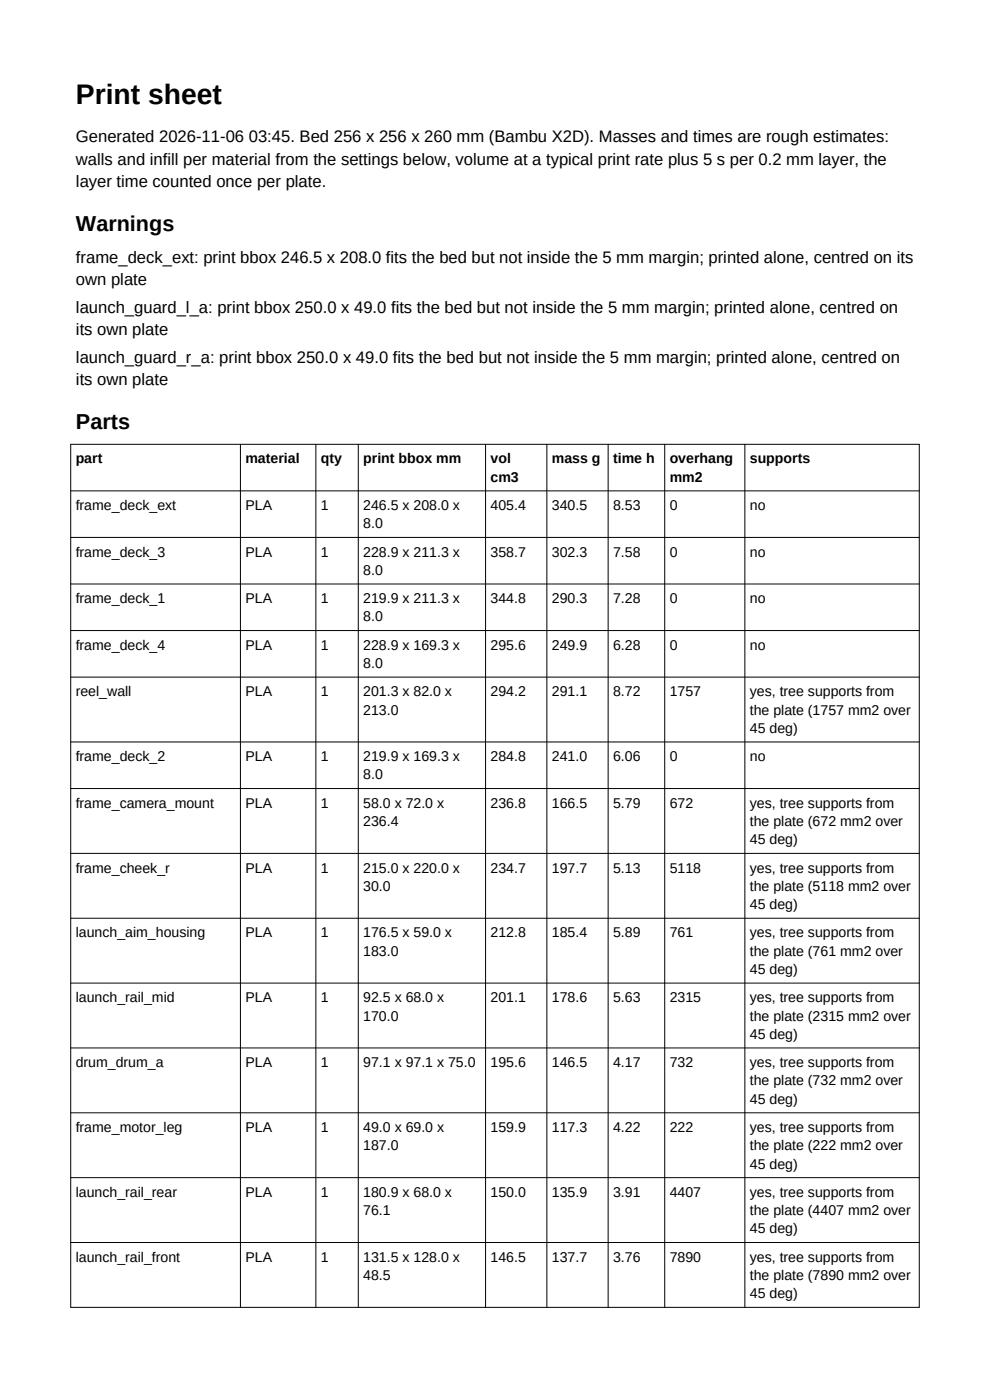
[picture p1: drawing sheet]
<svg xmlns="http://www.w3.org/2000/svg" width="210mm" height="297mm" viewBox="0 0 210 297" stroke-linecap="round" stroke-linejoin="round" font-family="sans-serif">
<defs><g id="words">
<text font-size="6" x="16.1" y="22.1">Print sheet</text>
<g font-size="4.6">
<text x="16.1" y="49.1">Warnings</text>
<text x="16.1" y="91.1">Parts</text>
</g>
<g font-size="3.5">
<text x="16.1" y="30.2">Generated 2026-11-06 03:45. Bed 256 x 256 x 260 mm (Bambu X2D). Masses and times are rough estimates:</text>
<text x="16.1" y="35">walls and infill per material from the settings below, volume at a typical print rate plus 5 s per 0.2 mm layer, the</text>
<text x="16.1" y="39.8">layer time counted once per plate.</text>
<text x="16.1" y="55.8">frame_deck_ext: print bbox 246.5 x 208.0 fits the bed but not inside the 5 mm margin; printed alone, centred on its</text>
<text x="16.1" y="60.6">own plate</text>
<text x="16.1" y="66.4">launch_guard_l_a: print bbox 250.0 x 49.0 fits the bed but not inside the 5 mm margin; printed alone, centred on</text>
<text x="16.1" y="71.2">its own plate</text>
<text x="16.1" y="77">launch_guard_r_a: print bbox 250.0 x 49.0 fits the bed but not inside the 5 mm margin; printed alone, centred on</text>
<text x="16.1" y="81.7">its own plate</text>
</g>
<g font-size="3">
<text x="16.1" y="98.3">part</text>
<text x="52.1" y="98.3">material</text>
<text x="68.1" y="98.3">qty</text>
<text x="77.1" y="98.3">print bbox mm</text>
<text x="104.1" y="98.3">vol</text>
<text x="117.1" y="98.3">mass g</text>
<text x="130.1" y="98.3">time h</text>
<text x="142.1" y="98.3">overhang</text>
<text x="159.1" y="98.3">supports</text>
<text x="104.1" y="102.2">cm3</text>
<text x="142.1" y="102.2">mm2</text>
<text x="16.1" y="108.2">frame_deck_ext</text>
<text x="52.1" y="108.2">PLA</text>
<text x="68.1" y="108.2">1</text>
<text x="77.1" y="108.2">246.5 x 208.0 x</text>
<text x="77.1" y="112.1">8.0</text>
<text x="104.1" y="108.2">405.4</text>
<text x="117.1" y="108.2">340.5</text>
<text x="130.1" y="108.2">8.53</text>
<text x="142.1" y="108.2">0</text>
<text x="159.1" y="108.2">no</text>
<text x="16.1" y="118.1">frame_deck_3</text>
<text x="52.1" y="118.1">PLA</text>
<text x="68.1" y="118.1">1</text>
<text x="77.1" y="118.1">228.9 x 211.3 x</text>
<text x="104.1" y="118.1">358.7</text>
<text x="117.1" y="118.1">302.3</text>
<text x="130.1" y="118.1">7.58</text>
<text x="142.1" y="118.1">0</text>
<text x="159.1" y="118.1">no</text>
<text x="77.1" y="122">8.0</text>
<text x="16.1" y="127.9">frame_deck_1</text>
<text x="52.1" y="127.9">PLA</text>
<text x="68.1" y="127.9">1</text>
<text x="77.1" y="127.9">219.9 x 211.3 x</text>
<text x="77.1" y="131.8">8.0</text>
<text x="104.1" y="127.9">344.8</text>
<text x="117.1" y="127.9">290.3</text>
<text x="130.1" y="127.9">7.28</text>
<text x="142.1" y="127.9">0</text>
<text x="159.1" y="127.9">no</text>
<text x="16.1" y="137.8">frame_deck_4</text>
<text x="52.1" y="137.8">PLA</text>
<text x="68.1" y="137.8">1</text>
<text x="77.1" y="137.8">228.9 x 169.3 x</text>
<text x="104.1" y="137.8">295.6</text>
<text x="117.1" y="137.8">249.9</text>
<text x="130.1" y="137.8">6.28</text>
<text x="142.1" y="137.8">0</text>
<text x="159.1" y="137.8">no</text>
<text x="77.1" y="141.7">8.0</text>
<text x="16.1" y="147.7">reel_wall</text>
<text x="52.1" y="147.7">PLA</text>
<text x="68.1" y="147.7">1</text>
<text x="77.1" y="147.7">201.3 x 82.0 x</text>
<text x="104.1" y="147.7">294.2</text>
<text x="117.1" y="147.7">291.1</text>
<text x="130.1" y="147.7">8.72</text>
<text x="142.1" y="147.7">1757</text>
<text x="159.1" y="147.7">yes, tree supports from</text>
<text x="77.1" y="151.6">213.0</text>
<text x="159.1" y="151.6">the plate (1757 mm2 over</text>
<text x="159.1" y="155.5">45 deg)</text>
<text x="16.1" y="161.5">frame_deck_2</text>
<text x="52.1" y="161.5">PLA</text>
<text x="68.1" y="161.5">1</text>
<text x="77.1" y="161.5">219.9 x 169.3 x</text>
<text x="104.1" y="161.5">284.8</text>
<text x="117.1" y="161.5">241.0</text>
<text x="130.1" y="161.5">6.06</text>
<text x="142.1" y="161.5">0</text>
<text x="159.1" y="161.5">no</text>
<text x="77.1" y="165.3">8.0</text>
<text x="16.1" y="171.3">frame_camera_mount</text>
<text x="52.1" y="171.3">PLA</text>
<text x="68.1" y="171.3">1</text>
<text x="77.1" y="171.3">58.0 x 72.0 x</text>
<text x="104.1" y="171.3">236.8</text>
<text x="117.1" y="171.3">166.5</text>
<text x="130.1" y="171.3">5.79</text>
<text x="142.1" y="171.3">672</text>
<text x="159.1" y="171.3">yes, tree supports from</text>
<text x="77.1" y="175.2">236.4</text>
<text x="159.1" y="175.2">the plate (672 mm2 over</text>
<text x="159.1" y="179.1">45 deg)</text>
<text x="16.1" y="185.1">frame_cheek_r</text>
<text x="52.1" y="185.1">PLA</text>
<text x="68.1" y="185.1">1</text>
<text x="77.1" y="185.1">215.0 x 220.0 x</text>
<text x="104.1" y="185.1">234.7</text>
<text x="117.1" y="185.1">197.7</text>
<text x="130.1" y="185.1">5.13</text>
<text x="142.1" y="185.1">5118</text>
<text x="159.1" y="185.1">yes, tree supports from</text>
<text x="77.1" y="189">30.0</text>
<text x="159.1" y="189">the plate (5118 mm2 over</text>
<text x="159.1" y="192.9">45 deg)</text>
<text x="16.1" y="198.9">launch_aim_housing</text>
<text x="52.1" y="198.9">PLA</text>
<text x="68.1" y="198.9">1</text>
<text x="77.1" y="198.9">176.5 x 59.0 x</text>
<text x="77.1" y="202.7">183.0</text>
<text x="104.1" y="198.9">212.8</text>
<text x="117.1" y="198.9">185.4</text>
<text x="130.1" y="198.9">5.89</text>
<text x="142.1" y="198.9">761</text>
<text x="159.1" y="198.9">yes, tree supports from</text>
<text x="159.1" y="202.7">the plate (761 mm2 over</text>
<text x="159.1" y="206.6">45 deg)</text>
<text x="16.1" y="212.6">launch_rail_mid</text>
<text x="52.1" y="212.6">PLA</text>
<text x="68.1" y="212.6">1</text>
<text x="77.1" y="212.6">92.5 x 68.0 x</text>
<text x="104.1" y="212.6">201.1</text>
<text x="117.1" y="212.6">178.6</text>
<text x="130.1" y="212.6">5.63</text>
<text x="142.1" y="212.6">2315</text>
<text x="159.1" y="212.6">yes, tree supports from</text>
<text x="77.1" y="216.5">170.0</text>
<text x="159.1" y="216.5">the plate (2315 mm2 over</text>
<text x="159.1" y="220.4">45 deg)</text>
<text x="16.1" y="226.4">drum_drum_a</text>
<text x="52.1" y="226.4">PLA</text>
<text x="68.1" y="226.4">1</text>
<text x="77.1" y="226.4">97.1 x 97.1 x 75.0</text>
<text x="104.1" y="226.4">195.6</text>
<text x="117.1" y="226.4">146.5</text>
<text x="130.1" y="226.4">4.17</text>
<text x="142.1" y="226.4">732</text>
<text x="159.1" y="226.4">yes, tree supports from</text>
<text x="159.1" y="230.3">the plate (732 mm2 over</text>
<text x="159.1" y="234.1">45 deg)</text>
<text x="16.1" y="240.1">frame_motor_leg</text>
<text x="52.1" y="240.1">PLA</text>
<text x="68.1" y="240.1">1</text>
<text x="77.1" y="240.1">49.0 x 69.0 x</text>
<text x="77.1" y="244">187.0</text>
<text x="104.1" y="240.1">159.9</text>
<text x="117.1" y="240.1">117.3</text>
<text x="130.1" y="240.1">4.22</text>
<text x="142.1" y="240.1">222</text>
<text x="159.1" y="240.1">yes, tree supports from</text>
<text x="159.1" y="244">the plate (222 mm2 over</text>
<text x="159.1" y="247.9">45 deg)</text>
<text x="16.1" y="253.9">launch_rail_rear</text>
<text x="52.1" y="253.9">PLA</text>
<text x="68.1" y="253.9">1</text>
<text x="77.1" y="253.9">180.9 x 68.0 x</text>
<text x="77.1" y="257.8">76.1</text>
<text x="104.1" y="253.9">150.0</text>
<text x="117.1" y="253.9">135.9</text>
<text x="130.1" y="253.9">3.91</text>
<text x="142.1" y="253.9">4407</text>
<text x="159.1" y="253.9">yes, tree supports from</text>
<text x="159.1" y="257.8">the plate (4407 mm2 over</text>
<text x="159.1" y="261.7">45 deg)</text>
<text x="16.1" y="267.6">launch_rail_front</text>
<text x="52.1" y="267.6">PLA</text>
<text x="68.1" y="267.6">1</text>
<text x="77.1" y="267.6">131.5 x 128.0 x</text>
<text x="104.1" y="267.6">146.5</text>
<text x="117.1" y="267.6">137.7</text>
<text x="130.1" y="267.6">3.76</text>
<text x="142.1" y="267.6">7890</text>
<text x="159.1" y="267.6">yes, tree supports from</text>
<text x="77.1" y="271.5">48.5</text>
<text x="159.1" y="271.5">the plate (7890 mm2 over</text>
<text x="159.1" y="275.4">45 deg)</text>
</g>
</g></defs>
<g fill="none" stroke="#000" stroke-width=".21">
<path d="M15 94.3h180v183h-180zM51 94.3v183M67 94.3v183M76 94.3v183M103 94.3v183M116 94.3v183M129 94.3v183M141 94.3v183M158 94.3v183M15 104.1h180M15 114h180M15 123.9h180"/>
<path d="M15 133.8h180M15 143.6h180M15 157.4h180M15 167.3h180M15 181h180M15 194.8h180M15 208.6h180M15 222.3h180M15 236.1h180M15 249.8h180M15 263.6h180"/>
</g>
<use href="#words"/>
</svg>
